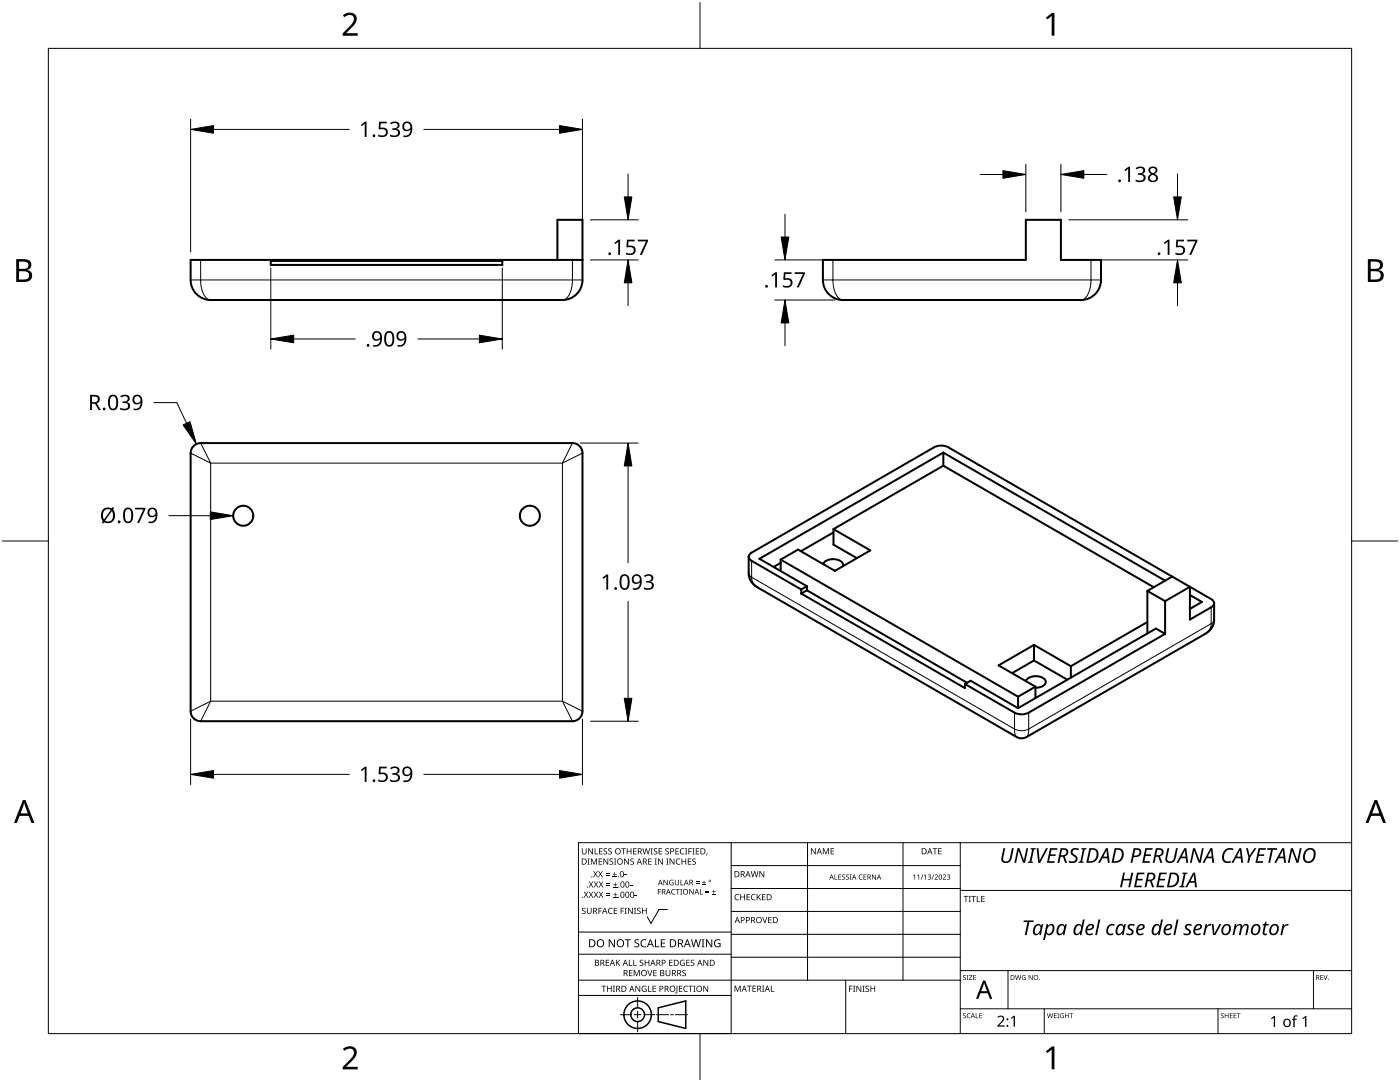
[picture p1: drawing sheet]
<svg xmlns="http://www.w3.org/2000/svg" width="279mm" height="216mm" viewBox="0 0 279 216" stroke-linecap="round" stroke-linejoin="round" font-family="sans-serif">
<g fill="none" stroke="#000" stroke-width=".4">
<path d="M54 52.1h46.2M54 51.9v1h46.2v-1M111.2 51.9v-8h5v12a4 4 0 0 1-4 4h-70.2a4 4 0 0 1-4-4v-4h78.2M164.2 51.9h40.5v-8h7v8h8v4a4 4 0 0 1-4 4h-47.5a4 4 0 0 1-4-4zM38.6 89l.9-.5 .5-.1h74.2a2 2 0 0 1 2 2v51.5a2 2 0 0 1-2 2h-74.2a2 2 0 0 1-2-2v-51.5l.1-.5zM188.3 92.9l42 24.3M188.3 90.3l-36.7 21.2 9.4 5.5M188.3 90.3v2.6M188.3 90.3l44.2 25.6M188.3 92.9l-22 12.7M149.4 111.1v3.3a3.4 3.4 0 0 0 1.9 2.9M151.2 117.2l51.7 29.9a2 2 0 0 0 2 0l35.6-20.6"/>
<path d="M155.8 111.7l47.4 27.3M155.8 112.3l-1.4 .8M155.8 111.7v2.2M159.9 118.4l32.7 18.9v-.8M159.9 117.6v.8M161 117.8l-1.1 .6M161 117v.8M161 117l-1.1 .6M161 117.8l32 18.4M164.3 112.6a2.51 2.51 0 0 1 3.9-.2v.6M166.3 105.6l7.4 4.2-7.1 4.1-7.3-4.2-3.5 2M166.3 105.6v3.1l4.7 2.7"/>
<path d="M166.3 106.2l-6.5 3.8M166.7 113.8l-.1 .1M229 117.9l3.5 2.1M229 117.9v8.5M232.5 120v6.5M233.9 115.1l-4.9 2.8M237.5 117.1l-48.3-27.8a3.1 3.1 0 0 0-2.8 0l-36.4 21a.86 .86 0 0 0-.6 .8 .86 .86 0 0 0 .6 .8l9.9 5.7M237.5 117.1l4.2 2.4a.86 .86 0 0 1 .6 .9 .86 .86 0 0 1-.6 .8l-4.2 2.4zM237.5 118.7l2.4 1.4-2.4 1.4M237.5 117.1l-5 2.9M192.6 136.5l1.1-.7 9.5 5.5M203.2 139v2.3"/>
<path d="M204.7 135.9a2.51 2.51 0 0 1 3.9-.2 .94 .94 0 0 1-.7 1.3l-1.3 .2M206.4 128.7l7.3 4.2M206.4 128.7l-7.1 4.1 7.3 4.2M206.4 131.8l6.6 3.8M206.4 128.7v3.1M206.4 131.8l-4.4 2.5M206.6 137l-3.4 2M206.6 137v2.3M213.7 132.9v2.3M229 124.1l-15.3 8.8M232.5 126.5l-27.2 15.7a3.1 3.1 0 0 1-2.8 0l-9.9-5.7M232.5 126.5l-1.8-1.1-27.5 15.9"/>
<path d="M242.3 120.4v3.2a3.4 3.4 0 0 1-1.8 2.9"/>
<circle cx="48.5" cy="102.9" r="2"/>
<circle cx="105.7" cy="102.9" r="2"/>
</g>
<g fill="none" stroke="#000" stroke-width=".2">
<path d="M38 55.9h78.2M40 51.9a14.4 14.4 0 0 0 .5 6.5 1.97 1.97 0 0 0 1.5 1.5M114.2 51.9a14.4 14.4 0 0 1-.4 6.5 1.97 1.97 0 0 1-1.6 1.5M164.2 55.9h55.5M166.2 51.9a14.4 14.4 0 0 0 .5 6.5 1.97 1.97 0 0 0 1.5 1.5M217.7 51.9a14.4 14.4 0 0 1-.4 6.5 1.97 1.97 0 0 1-1.6 1.5M38 90.4l4 2M40 88.4l2 4M42 92.4v47.5M42 92.4h70.2M112.2 92.4v47.5M114.2 88.4l-2 4"/>
<path d="M116.2 90.4l-4 2M149.4 114.4l.2 .4 .4 .4M150 111.9v3.3M150 115.2l52.5 30.3M150 115.2l.4 1.2 .8 .8M42 139.9h70.2M42 139.9l-2 4M42 139.9l-4 2M112.2 139.9l2 4M112.2 139.9l4 2M241.7 124.4l-.3 1.3-.9 .8M241.7 121.2v3.2"/>
<path d="M241.7 124.4l-36.4 21.1M242.3 123.6l-.2 .5-.4 .3M202.5 145.5a2 2 0 0 0 .4 1.6M202.5 142.2v3.3M205.3 145.5a2 2 0 0 1-.4 1.6M205.3 142.2v3.3M205.3 145.5a3.1 3.1 0 0 1-2.8 0"/>
</g>
<path d="M9.7 9.7h260v196.5h-260z" fill="none" stroke="#000" stroke-width=".2"/>
<path d="M139.7 .5v9.2M.5 108h9.2M269.7 108h9.2M139.7 206.2v9.2" fill="none" stroke="#000" stroke-width=".2"/>
<g fill="#000">
<path d="M68.4 3.1a1.64 1.64 0 0 1 2.8 .4 2.52 2.52 0 0 1-1.2 2.2l-.9 .9h2.3v.5h-3v-.4l1.2-1.2a1.95 1.95 0 0 0 .9-2.2 1.23 1.23 0 0 0-1.8 .1zM208.7 3.5l1.3-.9h.4v4.5h-.5v-4l-.9 .8zM68.4 209.3a1.64 1.64 0 0 1 2.8 .4 2.52 2.52 0 0 1-1.2 2.2l-.9 1h2.3v.5h-3v-.5l1.2-1.2a1.95 1.95 0 0 0 .9-2.1 1.23 1.23 0 0 0-1.8 .1zM208.7 209.8l1.3-1h.4v4.6h-.5v-4l-.9 .7z"/>
<path d="M3.2 51.7h1.3a1.28 1.28 0 0 1 1.7 1.3 1.04 1.04 0 0 1-.8 .9 1.23 1.23 0 0 1 1 1.5 1.23 1.23 0 0 1-1.6 .9h-1.6zM3.8 54.1v1.7h.9a.86 .86 0 0 0 1.1-.9 .86 .86 0 0 0-1.1-.8zM3.8 52.2v1.4h.8a.78 .78 0 0 0 1.1-.7 .78 .78 0 0 0-1.1-.7z"/>
<path d="M273 51.7h1.3a1.28 1.28 0 0 1 1.7 1.3 1.04 1.04 0 0 1-.9 .9 1.23 1.23 0 0 1 1 1.5 1.23 1.23 0 0 1-1.5 .9h-1.6zM273.6 54.1v1.7h.9a.86 .86 0 0 0 1.1-.9 .86 .86 0 0 0-1.2-.8zM273.6 52.2v1.4h.8a.78 .78 0 0 0 1-.7 .78 .78 0 0 0-1.1-.7z"/>
<path d="M4.6 159.6h.5l1.8 4.6h-.6l-.6-1.4h-1.8l-.5 1.4h-.6zM4.8 160.2l-.7 2.1h1.4z"/>
<path d="M274.3 159.6h.5l1.8 4.6h-.6l-.5-1.4h-1.8l-.6 1.4h-.6zM274.6 160.2l-.7 2.1h1.4z"/>
</g>
<g fill="none" stroke="#000" stroke-width=".2">
<path d="M145.9 168.1v38.1h-30.5v-38.1h154.3M145.9 172.7h45.7M145.9 177.3h45.7M161.2 168.1v27.5M180.2 168.1v27.5M191.6 168.1v38.1M191.6 177.7h78.1M115.4 198.6h30.5M115.4 195.6h76.2M115.4 190.4h30.5M115.4 186h30.5M127.3 199v2.1"/>
<path d="M133.2 181.5h-1.7l-1.6 2.8-.7-1.4M145.9 181.9h45.7M145.9 186.4h45.7M145.9 191h45.7M168.8 195.6v10.6M191.6 193.7h78.1M201.2 193.7v7.6M262.1 193.7v7.6M123.8 202.5h2.1M126.6 202.5h1.3M127.3 201.8v1.4M127.3 203.8v2.1"/>
<path d="M128.6 202.5h2.1M131 202.5h2.4M133.8 202.5h.6M134.8 202.5h2.4M191.6 201.3h78.1M208.4 201.3v4.9M243.1 201.3v4.9"/>
</g>
<g fill="#000">
<path d="M116.1 169.3h.2v.8a.32 .32 0 0 0 .3 .3 .32 .32 0 0 0 .3-.3v-.8h.2v.8a.47 .47 0 0 1-.5 .4 .47 .47 0 0 1-.5-.5zM116.5 177.9h.2l.3 .5 .3-.5h.1l-.4 .6 .4 .6h-.1l-.3-.5-.4 .5h-.1l.4-.6zM117.3 171.3h.4l-.1 .1v1l.1 .1h-.4l.1-.1v-1zM117.4 169.3h.2l.6 1v-1h.1v1.2h-.1l-.7-1v1h-.1zM117.5 177.9h.2l.3 .5 .3-.5h.1l-.4 .6 .4 .6h-.1l-.4-.5-.3 .5h-.1l.4-.6zM117.5 175.9h.2l.3 .5 .3-.5h.1l-.4 .6 .5 .6h-.2l-.3-.5-.4 .5h-.1l.4-.6zM117.9 171.3h.3l.3 1 .4-1h.2v1.2h-.1v-1l-.4 1h-.1l-.4-1v1h-.2zM118.7 169.3h.1v1h.6v.2h-.7zM118.4 173.8h.1l.3 .5 .3-.5h.2l-.4 .6 .4 .7h-.1l-.4-.6-.3 .6h-.1l.4-.7zM118.5 177.9h.2l.2 .5 .3-.5h.2l-.4 .6 .4 .6h-.1l-.4-.5-.3 .5h-.1l.4-.6zM118.5 175.9h.2l.3 .5 .3-.5h.1l-.4 .6 .4 .6h-.1l-.3-.5-.4 .5h-.1l.4-.6zM119.5 171.3h.7v.1h-.6v.4h.5v.2h-.5v.4h.6v.1h-.7z"/>
<path d="M119.6 169.3h.6v.1h-.5v.4h.5v.1h-.5v.4h.5v.2h-.6zM119.4 173.8h.1l.3 .5 .3-.5h.2l-.4 .6 .4 .7h-.1l-.4-.6-.3 .6h-.2l.5-.7zM119.5 177.9h.1l.3 .5 .3-.5h.2l-.4 .6 .4 .6h-.1l-.4-.5-.3 .5h-.1l.4-.6zM119.5 175.9h.2l.3 .5 .3-.5h.1l-.4 .6 .4 .6h-.1l-.4-.5-.3 .5h-.1l.4-.6zM120.9 174.6h.8v.1h-.8zM120.9 174.2h.8v.1h-.8zM121 178.7h.8v.1h-.8zM121 178.3h.8v.1h-.8zM121 176.6h.8v.1h-.8zM121 176.3h.8v.1h-.8zM120.5 169.4l.4-.1h.3l-.1 .1a.25 .25 0 0 0-.4-.1 .25 .25 0 0 0 0 .4 .4 .4 0 0 1 .5 .3 .4 .4 0 0 1-.3 .5 .4 .4 0 0 1-.5-.2h.2a.27 .27 0 0 0 .4-.1 .27 .27 0 0 0-.3-.3l-.2-.2zM120.4 171.3h.2l.6 1v-1h.2v1.2h-.2l-.6-1v1h-.2z"/>
<path d="M121.4 169.4l.5-.1h.2v.1a.25 .25 0 0 0-.4-.1 .25 .25 0 0 0 0 .4 .4 .4 0 0 1 .4 .3 .4 .4 0 0 1-.2 .5 .4 .4 0 0 1-.5-.2h.1a.27 .27 0 0 0 .5-.1 .27 .27 0 0 0-.4-.3l-.2-.2zM122.3 174.9h.8v.2h-.8zM122.4 179h.8v.1h-.8zM122.4 177h.8v.1h-.8zM121.7 171.4l.4-.1 .3 .1-.1 .1a.25 .25 0 0 0-.4-.1 .25 .25 0 0 0 0 .4 .4 .4 0 0 1 .5 .3 .4 .4 0 0 1-.3 .5 .4 .4 0 0 1-.5-.3l.2 .1a.27 .27 0 0 0 .4-.2 .27 .27 0 0 0-.3-.3l-.2-.2zM122.6 174h.1v.4h.4v.1h-.4v.4h-.1v-.4h-.3v-.1h.3zM122.7 178.1h.1v.4h.4v.1h-.4v.3h-.1v-.3h-.3v-.1h.3zM122.7 176.1h.2v.3h.3v.2h-.3v.3h-.2v-.3h-.3v-.2h.3zM122.5 171.3h.5l-.2 .1v1l.2 .1h-.5l.2-.1v-1zM124 169.3h.9v.1h-.4v1.1h-.1v-1.1h-.4zM124.7 174.5h.4v.2h-.4zM124.6 171.3h.1l.7 1v-1h.1v1.2h-.2l-.6-1v1h-.1z"/>
<path d="M125.7 176.6h.5v.1h-.5zM125.1 169.3h.1v.5h.7v-.5h.1v1.2h-.1v-.6h-.7v.6h-.1zM125.8 171.4l.5-.1 .2 .1v.1a.25 .25 0 0 0-.4-.1 .25 .25 0 0 0 0 .4 .4 .4 0 0 1 .4 .3 .4 .4 0 0 1-.2 .5 .4 .4 0 0 1-.5-.3l.1 .1a.27 .27 0 0 0 .5-.2 .27 .27 0 0 0-.4-.3l-.2-.2zM126.7 178.6h.4v.2h-.4zM126.4 169.3h.6v.1h-.5v.4h.5v.1h-.5v.4h.5v.2h-.6zM128.2 169.3h.2l.2 1 .3-1h.2l.2 1 .3-1h.1l-.3 1.2h-.1l-.3-1.1-.3 1.1h-.2zM129.4 171.3h.6v.1h-.5v.4h.5v.2h-.5v.4h.5v.1h-.6zM129.8 169.3h.5l-.2 .1v1l.2 .1h-.5l.2-.1v-1zM130.7 171.3h.4l-.1 .1v1l.1 .1h-.4l.1-.1v-1zM130.5 169.4l.4-.1h.3l-.1 .1a.25 .25 0 0 0-.4-.1 .25 .25 0 0 0 0 .4 .4 .4 0 0 1 .5 .3 .4 .4 0 0 1-.3 .5 .4 .4 0 0 1-.5-.2h.2a.27 .27 0 0 0 .4-.1 .27 .27 0 0 0-.3-.3l-.2-.2zM131.3 177.4h.6v.1h-.5v.4h.5v.1h-.5v.5h-.1zM131.4 169.3h.7v.1h-.5v.4h.5v.1h-.5v.4h.5v.2h-.7z"/>
<path d="M131.3 171.3h.2l.7 1-.1-1h.2v1.2h-.2l-.6-1v1h-.2zM132.4 175.6h.2l.6 .9v-.9h.1v1h-.2l-.6-.9v.9h-.1zM133 171.3h.4l-.1 .1v1l.1 .1h-.4l.1-.1v-1zM132.8 169.4l.4-.1h.3l-.1 .1a.25 .25 0 0 0-.3-.1 .25 .25 0 0 0 0 .4 .4 .4 0 0 1 .4 .3 .4 .4 0 0 1-.3 .5 .4 .4 0 0 1-.4-.2h.1a.27 .27 0 0 0 .5-.1 .27 .27 0 0 0-.4-.3l-.2-.2zM133.7 175.7l.5-.2 .2 .1v.1a.45 .45 0 0 0-.7 .4 .45 .45 0 0 0 .6 .4v-.3h-.2v-.1h.3v.5a.6 .6 0 0 1-.8-.1 .6 .6 0 0 1 .1-.8zM134.1 177.5l.4-.1h.3l-.1 .2a.44 .44 0 0 0-.6 .4 .44 .44 0 0 0 .6 .3 .52 .52 0 0 1-.7 0 .52 .52 0 0 1 .1-.8zM133.6 171.3h.2l.7 1v-1h.1v1.2h-.2l-.6-1v1h-.2zM134.9 177.4h.8v.1h-.4v1h-.1v-1h-.3zM135 171.5l.5-.2 .3 .1-.1 .1a.49 .49 0 0 0-.7 .4 .49 .49 0 0 0 .7 .5 .52 .52 0 0 1-.6 0 .52 .52 0 0 1-.2-.6zM134.8 169.3h.7v.1h-.6v.4h.5v.1h-.5v.4h.6v.2h-.7zM134.7 175.6h.1v.7a.28 .28 0 0 0 .3 .2 .28 .28 0 0 0 .3-.2v-.7h.1v.7a.42 .42 0 0 1-.4 .4 .42 .42 0 0 1-.4-.4zM135.8 175.6h.1v.9h.5v.1h-.6z"/>
<path d="M135.8 177.4h.3l-.1 .1v.9l.1 .1h-.3l.1-.1v-.9zM135.8 169.4l.5-.2 .3 .1-.1 .1a.49 .49 0 0 0-.7 .5 .49 .49 0 0 0 .8 .4 .52 .52 0 0 1-.7 .1 .52 .52 0 0 1-.2-.6zM136 171.3h.2v.5h.6v-.5h.1v1.2h-.1v-.5h-.6v.5h-.2zM136.7 169.3h.5l-.2 .1v1l.2 .1h-.5l.2-.1v-1zM137.4 169.3h.7v.1h-.6v.4h.5v.2h-.5v.5h-.1zM137.3 171.3h.6v.1h-.5v.4h.5v.2h-.5v.4h.5v.1h-.6zM137.6 177.4h.1l.6 .9v-.9h.1v1.1h-.1l-.6-.9v.9h-.1zM138.2 169.3h.4l-.1 .1v1l.1 .1h-.4l.1-.1v-1zM138.9 176.2h.7v.1h-.7zM138.9 175.9h.7v.1h-.7zM138.2 171.4l.4-.1 .3 .1-.1 .1a.25 .25 0 0 0-.4-.1 .25 .25 0 0 0 0 .4 .4 .4 0 0 1 .5 .3 .4 .4 0 0 1-.3 .5 .4 .4 0 0 1-.5-.3l.2 .1a.27 .27 0 0 0 .4-.2 .27 .27 0 0 0-.3-.3l-.2-.2zM138.9 169.3h.6v.1h-.5v.4h.5v.1h-.5v.4h.5v.2h-.6z"/>
<path d="M139.7 177.4h.1v1h.5v.1h-.6zM140.1 176.5h.8v.1h-.8zM140.4 175.7h.2v.3h.3v.2h-.3v.3h-.2v-.3h-.3v-.2h.3zM140.8 178h.7v.2h-.7zM140.8 177.7h.7v.1h-.7zM141 170.3h.2l-.3 .4zM142.1 178.4h.7v.1h-.7zM142.4 177.6h.1v.3h.3v.1h-.3v.3h-.1v-.3h-.3v-.1h.3zM146.8 178.6l.4-.2 .3 .1v.1a.49 .49 0 0 0-.7 .4 .49 .49 0 0 0 .7 .5 .52 .52 0 0 1-.7 0 .52 .52 0 0 1-.2-.6zM147.7 178.4h.2v.5h.6v-.5h.2v1.2h-.2v-.5h-.6v.5h-.2zM149 178.4h.7v.1h-.5v.4h.4v.2h-.4v.4h.5v.1h-.7zM150 178.6l.5-.2 .3 .1-.1 .1a.49 .49 0 0 0-.7 .4 .49 .49 0 0 0 .8 .5 .52 .52 0 0 1-.7 0 .52 .52 0 0 1-.2-.6z"/>
<path d="M149.8 173.8h.2l.2 1.1 .3-1.1h.2l.3 1.1 .2-1.1h.2l-.3 1.2h-.2l-.3-1-.3 1h-.1zM151 178.4h.2v.6l.5-.6h.2l-.5 .5 .5 .7h-.2l-.4-.6-.1 .6h-.2zM151.6 173.8h.1l.7 1v-1h.1v1.2h-.2l-.6-1v1h-.1zM152.1 178.4h.7v.1h-.6v.4h.5v.2h-.5v.4h.6v.1h-.7zM161.8 169.3h.2l.7 1v-1h.1v1.2h-.2l-.6-1v1h-.2zM164.2 169.3h.2l.4 .9 .4-.9h.2v1.2h-.1v-1.1l-.4 1.1h-.1l-.4-1.1v1.1h-.2zM165.8 169.3h.6v.1h-.5v.4h.5v.1h-.5v.4h.5v.2h-.6zM166.6 174.5h.1v.9h.4v.1h-.5zM167.3 174.5h.6v.1h-.5v.3h.4v.1h-.4v.4h.5v.1h-.6zM168.1 174.6l.3-.1h.2v.1a.24 .24 0 0 0-.3 0 .24 .24 0 0 0-.1 .3 .24 .24 0 0 0 .3 .1 .33 .33 0 0 1 .1 .5 .33 .33 0 0 1-.5 0v-.1a.26 .26 0 0 0 .3 0 .26 .26 0 0 0 .1-.3 .26 .26 0 0 0-.3-.1zM168.9 174.6l.3-.1h.2v.1a.24 .24 0 0 0-.3 0 .24 .24 0 0 0-.1 .3 .24 .24 0 0 0 .3 .1 .33 .33 0 0 1 .1 .5 .33 .33 0 0 1-.5 0v-.1a.26 .26 0 0 0 .3 0 .26 .26 0 0 0 .1-.3 .26 .26 0 0 0-.3-.1zM169.6 174.5h.3l-.1 .1v.8l.1 .1h-.3l.1-.1v-.8z"/>
<path d="M171.5 174.6l.4-.1h.3l-.1 .2a.41 .41 0 0 0-.6 .3 .41 .41 0 0 0 .6 .4 .48 .48 0 0 1-.7-.1 .48 .48 0 0 1 .1-.7zM172.3 174.5h.6v.1h-.4v.3h.4v.1h-.4v.4h.4v.1h-.6zM174 174.5h.2l.5 .8v-.8h.1v1h-.1l-.6-.8v.8h-.1zM182.2 174.7l.4-.2v1h-.1v-.9l-.2 .2zM183.1 174.7l.3-.2v1h-.1v-.9l-.2 .2zM184.1 174.5h.2l-.4 1h-.1zM184.4 174.7l.4-.2v1h-.1v-.9l-.2 .2zM185.2 174.6a.32 .32 0 0 1 .5-.1 .32 .32 0 0 1-.1 .5 .32 .32 0 0 1 .2 .4 .32 .32 0 0 1-.5 .1l-.1-.1a.26 .26 0 0 0 .3 .1 .26 .26 0 0 0 .1-.4l-.3-.2a.23 .23 0 0 0 .3 0 .23 .23 0 0 0-.1-.4 .23 .23 0 0 0-.3 .2zM186.3 174.5h.1l-.4 1h-.1zM186.1 169.3h.9v.1h-.3v1.1h-.2v-1.1h-.4zM186.5 174.6a.37 .37 0 0 1 .6 0 .37 .37 0 0 1-.2 .6l-.2 .2h.5v.1h-.7l.3-.4a.27 .27 0 0 0 .3-.3 .27 .27 0 0 0-.4-.2zM187.2 169.3h.7v.1h-.5v.4h.5v.1h-.5v.4h.5v.2h-.7z"/>
<path d="M188.2 174.6a.37 .37 0 0 1 .6 0 .37 .37 0 0 1-.3 .6l-.2 .2h.5v.1h-.7l.3-.4a.27 .27 0 0 0 .3-.3 .27 .27 0 0 0-.4-.2zM189 174.6a.32 .32 0 0 1 .5-.1 .32 .32 0 0 1-.1 .5 .32 .32 0 0 1 .2 .4 .32 .32 0 0 1-.5 .1l-.1-.1a.26 .26 0 0 0 .3 .1 .26 .26 0 0 0 .1-.4l-.3-.2a.23 .23 0 0 0 .3 0 .23 .23 0 0 0-.1-.4 .23 .23 0 0 0-.3 .2zM192.3 178.8h.9v.1h-.3v1.1h-.2v-1.1h-.4zM193.3 178.8h.5l-.2 .1v1l.2 .1h-.5l.2-.1v-1zM193.8 178.8h1v.1h-.4v1.1h-.2v-1.1h-.4zM194.9 178.8h.2v1.1h.5v.1h-.7zM195.8 178.8h.7v.1h-.5v.4h.5v.1h-.5v.5h.5v.1h-.7zM200.3 169.2h.3l-.4 1.8a.69 .69 0 0 0 .6 1 .69 .69 0 0 0 .8-.9l.4-1.9h.3l-.4 2a1.09 1.09 0 0 1-.9 1 1.09 1.09 0 0 1-1.2-.6zM203.1 169.2h.4l.8 2.5 .5-2.5h.4l-.6 3h-.4l-.9-2.5-.5 2.5h-.4zM205.7 169.2h1v.2l-.4 .1-.5 2.4 .4 .1-.1 .2h-1v-.2l.4-.1 .5-2.4-.3-.1zM206.9 169.2h.3l.3 2.6 1.2-2.6h.4l-1.5 3h-.4zM209.6 169.2h1.4v.4h-1.1l-.2 .9h1l-.1 .3h-1l-.2 1h1.1l-.1 .4h-1.5z"/>
<path d="M213.9 169.4l.5-.2h.6l.4 .2-.2 .3a.63 .63 0 0 0-.8-.2 .63 .63 0 0 0-.3 .8l.1 .1a.94 .94 0 0 1 .8 1.2 .94 .94 0 0 1-1.2 .6l-.5-.1v-.4a.8 .8 0 0 0 .8 .2 .8 .8 0 0 0 .6-.6l-.3-.3a.89 .89 0 0 1-.7-.7 .89 .89 0 0 1 .2-.9zM215.8 169.2h1.1l-.1 .2-.3 .1-.5 2.4 .3 .1-.1 .2h-1l.1-.2 .3-.1 .5-2.4-.3-.1zM224.1 174.1h.4l-.3 1.3h1.3l.3-1.3h.4l-.7 2.9h-.3l.3-1.3h-1.3l-.3 1.3h-.4zM226.9 174.1h1.5l-.1 .3h-1.1l-.2 1h1.1l-.1 .3h-1l-.3 1h1.2l-.1 .3h-1.5zM228.6 169.2h1.5l-.1 .4h-1.1l-.2 .9h1v.3h-1.1l-.2 1h1.1l-.1 .4h-1.4zM231.4 174.1h1.5l-.1 .3h-1.1l-.2 1h1v.3h-1.1l-.2 1h1.1v.3h-1.5zM233 169.2h.4l-.4 1.8a.69 .69 0 0 0 .6 1 .69 .69 0 0 0 .7-.9l.4-1.9h.4l-.4 2a1.09 1.09 0 0 1-.9 1 1.09 1.09 0 0 1-1.2-.6zM236 174.1h1v.2l-.4 .1-.5 2.4h.3v.2h-1v-.2h.3l.5-2.4-.3-.1zM238.1 169.2h.4l.9 2.5 .5-2.5h.3l-.6 3h-.4l-.9-2.5-.5 2.5h-.3zM244.5 169.6a1.52 1.52 0 0 1 1.7-.2l-.2 .3a1.3 1.3 0 0 0-1.5 .5 1.3 1.3 0 0 0 .2 1.6h.9v.3a1.22 1.22 0 0 1-1.5-.2 1.22 1.22 0 0 1-.1-1.5zM248.7 169.2h.3l.4 1.5 .9-1.5h.5l-1.3 1.9-.2 1.1h-.4l.2-1.1zM251.2 169.2h1.5l-.1 .4h-1.1l-.2 .9h1v.3h-1.1l-.2 1h1.1l-.1 .4h-1.5z"/>
<path d="M252.9 169.2h2l-.1 .4h-.8l-.5 2.6h-.4l.6-2.6h-.8zM257.6 169.2h.4l.9 2.5 .5-2.5h.4l-.7 3h-.3l-1-2.5-.4 2.5h-.4zM116.2 181.3l.4-.2 .3 .1-.1 .1a.25 .25 0 0 0-.4-.1 .25 .25 0 0 0 0 .4 .4 .4 0 0 1 .5 .3 .4 .4 0 0 1-.3 .5 .4 .4 0 0 1-.5-.2h.2a.27 .27 0 0 0 .4-.1 .27 .27 0 0 0-.3-.3l-.2-.2zM117.1 181.1h.2v.8a.32 .32 0 0 0 .3 .3 .32 .32 0 0 0 .3-.3v-.8h.2v.8a.47 .47 0 0 1-.5 .5 .47 .47 0 0 1-.5-.5zM119.4 181.1h.7v.2h-.5v.4h.5v.1h-.5v.6h-.2zM120 196.7h1v.1h-.4v1.1h-.2v-1.1h-.4zM120.9 191.5h.7v.1h-.6v.4h.5v.2h-.5v.4h.6v.1h-.7zM121.5 181.3l.4-.2 .4 .1-.1 .1a.49 .49 0 0 0-.7 .5 .49 .49 0 0 0 .7 .4 .52 .52 0 0 1-.6 .1 .52 .52 0 0 1-.3-.6zM121.1 196.7h.2v.5h.6v-.5h.2v1.2h-.2v-.6h-.6v.6h-.2zM121.5 187.4h.2l.9 1.3v-1.3h.1v1.6h-.2l-.8-1.3v1.3h-.2zM122.3 196.7h.4l-.1 .1v1l.1 .1h-.4l.2-.1v-1zM122.5 181.1h.7v.2h-.6v.4h.5v.1h-.5v.4h.6v.2h-.7z"/>
<path d="M122.9 191.5h.2v.6l.5-.6h.2l-.5 .5 .5 .7h-.2l-.4-.6-.1 .6h-.2zM123.9 181.1h.6v.2h-.5v.4h.5v.1h-.5v.6h-.1zM124.7 181.1h.4l-.2 .2v.9l.2 .2h-.4l.1-.2v-.9zM124.7 187.4h1.2v.2h-.5v1.4h-.2v-1.4h-.5zM125.5 191.5h.2v1.1h.5v.1h-.7zM125.5 193.6h.7v.1h-.5v.4h.5v.1h-.5v.4h.5v.2h-.7zM125.3 181.1h.2l.7 1.1-.1-1.1h.2v1.3h-.2l-.6-1v1h-.2zM126.4 191.5h.1v1.1h.6v.1h-.7zM126.5 181.1h.5l-.2 .2v.9l.2 .2h-.5l.2-.2v-.9zM126.5 193.6h.2l.4 1 .4-1h.2v1.2h-.2v-1.1l-.4 1.1h-.1l-.4-1.1v1.1h-.1zM126.7 187.6l.3-.2 .6 .1-.2 .1a.33 .33 0 0 0-.6 .2 .33 .33 0 0 0 .4 .4 .47 .47 0 0 1 .4 .6 .47 .47 0 0 1-.7 .2h-.3v-.2h.2a.35 .35 0 0 0 .6-.2 .35 .35 0 0 0-.5-.4l-.3-.2zM126.8 196.7h.2l.6 1v-1h.2v1.2h-.2l-.7-1 .1 1h-.2z"/>
<path d="M127.2 181.3l.4-.2 .3 .1-.1 .1a.25 .25 0 0 0-.4-.1 .25 .25 0 0 0 0 .4 .4 .4 0 0 1 .5 .3 .4 .4 0 0 1-.3 .5 .4 .4 0 0 1-.5-.2h.2a.27 .27 0 0 0 .4-.1 .27 .27 0 0 0-.3-.3l-.2-.2zM127.7 191.6l.4-.1 .3 .1-.1 .1a.25 .25 0 0 0-.3-.1 .25 .25 0 0 0 0 .4 .4 .4 0 0 1 .4 .3 .4 .4 0 0 1-.3 .5 .4 .4 0 0 1-.4-.3l.1 .1a.27 .27 0 0 0 .5-.2 .27 .27 0 0 0-.4-.3l-.2-.2zM128 187.6l.6-.2 .4 .1-.1 .2a.63 .63 0 0 0-.9 .5 .63 .63 0 0 0 1 .6v.2a.83 .83 0 0 1-1.1-.3 .83 .83 0 0 1 .1-1.1zM128.2 196.8l.6-.1 .2 .1v.1a.5 .5 0 0 0-.8 .4 .5 .5 0 0 0 .7 .5v-.4h-.3v-.1h.4v.6a.66 .66 0 0 1-.8-.2 .66 .66 0 0 1 0-.9zM128.1 181.1h.2v.6h.6v-.6h.2v1.3h-.2v-.6h-.6v.6h-.2zM129.2 193.6h.1l.4 1 .3-1h.2l-.4 1.2h-.2zM129.3 196.7h.2v1.1h.5v.1h-.7zM128.7 191.5h.1v.5h.6v-.5h.2v1.2h-.2v-.5h-.6v.5h-.1zM130.7 187.4h.2v1.4h.7v.2h-.9zM130.2 196.7h.7v.1h-.5v.4h.5v.1h-.5v.5h.5v.1h-.7zM130.4 193.6h.6v.1h-.5v.4h.5v.1h-.5v.4h.5v.2h-.6zM131.9 187.4h.9v.2h-.7v.5h.6v.2h-.6v.5h.7v.2h-.9z"/>
<path d="M132.8 193.6h.2v.7a.32 .32 0 0 0 .3 .4 .32 .32 0 0 0 .3-.4v-.7h.2v.7a.47 .47 0 0 1-.5 .5 .47 .47 0 0 1-.5-.5zM133.5 191.5h.7v.1h-.5v.4h.5v.2h-.5v.4h.5v.1h-.7zM135 196.7h.2v1.3l-.1 .2h-.3l-.1-.1 .3-.2zM135.5 196.7h.7v.1h-.5v.4h.4v.1h-.4v.5h.5v.1h-.7zM135.8 191.7l.5-.2 .4 .1-.1 .1a.5 .5 0 0 0-.8 .4 .5 .5 0 0 0 .7 .5v-.4h-.2v-.1h.4v.6a.66 .66 0 0 1-.9-.1 .66 .66 0 0 1 0-.9zM136.2 193.7l.4-.2 .3 .1-.1 .1a.25 .25 0 0 0-.4-.1 .25 .25 0 0 0 0 .4 .4 .4 0 0 1 .5 .3 .4 .4 0 0 1-.3 .5 .4 .4 0 0 1-.5-.2h.2a.27 .27 0 0 0 .5-.1 .27 .27 0 0 0-.4-.3l-.2-.2zM136.5 196.8l.5-.1 .3 .1-.1 .1a.49 .49 0 0 0-.7 .4 .49 .49 0 0 0 .8 .4 .52 .52 0 0 1-.7 .1 .52 .52 0 0 1-.2-.6zM137 191.5h.6v.1h-.5v.4h.5v.2h-.5v.4h.5v.1h-.6zM137.4 196.7h.9v.1h-.4v1.1h-.1v-1.1h-.4zM137.9 191.6l.4-.1 .3 .1-.1 .1a.25 .25 0 0 0-.4-.1 .25 .25 0 0 0 0 .4 .4 .4 0 0 1 .5 .3 .4 .4 0 0 1-.3 .5 .4 .4 0 0 1-.5-.3l.2 .1a.27 .27 0 0 0 .4-.2 .27 .27 0 0 0-.3-.3l-.2-.2zM138.4 196.7h.4l-.1 .1v1l.1 .1h-.4l.1-.1v-1zM137.9 187.4h.2l.3 1.4 .4-1.4h.2l.4 1.4 .3-1.4h.2l-.4 1.6h-.2l-.4-1.3-.4 1.3h-.2z"/>
<path d="M140 187.4h.6l-.2 .2v1.3l.2 .1h-.6l.2-.1v-1.3zM140.4 196.7h.1l.7 1v-1h.1v1.2h-.1l-.7-1v1h-.1zM140.4 191.5h.2l.6 1v-1h.1v1.2h-.1l-.7-1v1h-.1zM140.9 187.4h.2l.9 1.3v-1.3h.1v1.6h-.2l-.8-1.3v1.3h-.2zM142.7 187.6l.7-.2 .4 .1-.1 .2a.65 .65 0 0 0-1 .5 .65 .65 0 0 0 .9 .6v-.4h-.3v-.2h.5v.7a.86 .86 0 0 1-1.1-.1 .86 .86 0 0 1 0-1.2zM146.6 196.7h.2l.4 1 .4-1h.2v1.2h-.1v-1.1l-.4 1.1h-.2l-.4-1.1v1.1h-.1zM149.1 196.7h.9v.1h-.4v1.1h-.1v-1.1h-.4zM150.2 196.7h.7v.1h-.6v.4h.5v.1h-.5v.5h.6v.1h-.7zM152.1 183h.2l.3 1 .4-1h.1l-.4 1.2h-.1zM152.1 196.7h.4l-.1 .1v1l.1 .1h-.4l.1-.1v-1zM153.8 196.7h.2v1.1h.5v.1h-.7zM153.3 183h.7v.1h-.5v.4h.5v.1h-.5v.5h.5v.1h-.7z"/>
<path d="M169.5 196.7h.6v.1h-.5v.5h.5v.1h-.5v.5h-.1zM170.2 196.7h.5l-.2 .1v1l.2 .1h-.5l.2-.1v-1zM170.9 196.7h.2l.6 1v-1h.2v1.2h-.2l-.6-1v1h-.2zM172.1 196.7h.5l-.2 .1v1l.2 .1h-.5l.2-.1v-1zM172.8 196.8l.4-.1h.2v.2a.25 .25 0 0 0-.4-.1 .25 .25 0 0 0 0 .4 .4 .4 0 0 1 .5 .3 .4 .4 0 0 1-.3 .4 .4 .4 0 0 1-.5-.2l.2 .1a.27 .27 0 0 0 .4-.2 .27 .27 0 0 0-.3-.3l-.3-.2zM173.7 196.7h.2v.5h.6v-.5h.2v1.2h-.2v-.6h-.6v.6h-.2zM192.2 194.7l.4-.1h.2l-.1 .1a.24 .24 0 0 0-.3 0 .24 .24 0 0 0-.1 .3 .24 .24 0 0 0 .4 .1 .31 .31 0 0 1 0 .4 .31 .31 0 0 1-.5-.1 .24 .24 0 0 0 .3 .1 .24 .24 0 0 0 .1-.3l-.4-.3zM192.9 194.6h.4l-.1 .1v.7l.1 .1h-.4l.1-.1v-.7zM193.4 194.6h.6l-.5 .8h.6v.1h-.7l.5-.8h-.5zM194.2 194.6h.6v.1h-.4v.3h.4v.1h-.4v.3h.4v.1h-.6zM202.6 194.6h.1l.2 .8 .2-.8h.2l.2 .8 .2-.8h.1l-.2 .9h-.2l-.2-.8-.2 .8h-.2zM204 194.7l.4-.1h.3l-.1 .1a.4 .4 0 0 0-.6 .4 .4 .4 0 0 0 .6 .3v-.3l-.2-.1h.3v.5a.53 .53 0 0 1-.7-.1 .53 .53 0 0 1 0-.7z"/>
<path d="M204.3 183.7h2l-.1 .3h-.8l-.5 2.6h-.4l.6-2.6h-.8zM205.3 194.6h.1l.6 .8v-.8h.1v.9h-.2l-.5-.8v.8h-.1zM219.2 183.5h.4l-.7 3.1h-.3zM221.2 184.6a1.12 1.12 0 0 1 1.3-.1l-.1 .3a.9 .9 0 0 0-1.1 .4 .9 .9 0 0 0 .2 1.1l.7-.1v.3a.92 .92 0 0 1-1.2-.1 .92 .92 0 0 1-.1-1.2zM225.2 184.5a1.19 1.19 0 0 1 1.3 0l-.2 .3-.2-.1a.41 .41 0 0 0-.7 .2 .41 .41 0 0 0 .5 .5 .69 .69 0 0 1 .3 .9 .69 .69 0 0 1-1 .3l-.4-.1v-.3l.4 .1a.43 .43 0 0 0 .7-.3 .43 .43 0 0 0-.5-.5l-.3-.2a.59 .59 0 0 1 .1-.8zM234.8 183.5h.4l-.7 3.1h-.3zM236.7 184.5a1.19 1.19 0 0 1 1.2 0l-.1 .3-.3-.1a.41 .41 0 0 0-.7 .2 .41 .41 0 0 0 .5 .5 .69 .69 0 0 1 .3 .9 .69 .69 0 0 1-1 .3l-.4-.1v-.3l.5 .1a.43 .43 0 0 0 .6-.3 .43 .43 0 0 0-.5-.5l-.2-.2a.59 .59 0 0 1 .1-.8zM240.6 184.4h.3v.4l.4-.4h.5l-.1 .3h-.5l-.3 .4-.4 1.5h-.4zM241.8 184.4h.4l.2 1.9 1-1.9h.3l-1.1 2.2h-.5zM246.4 184.4h.3v.4a.64 .64 0 0 1 .6-.5 .64 .64 0 0 1 .6 .5 .66 .66 0 0 1 .9-.5 .66 .66 0 0 1 .4 .9l-.3 1.4h-.4l.3-1.4a.41 .41 0 0 0-.2-.6 .41 .41 0 0 0-.5 .4l-.5 1.6h-.4l.3-1.4a.39 .39 0 0 0-.1-.6 .39 .39 0 0 0-.6 .3l-.5 1.7h-.3zM252 184.5l.3-.2 .3-.4h.2l-.1 .5h.5v.3h-.6l-.2 1.2a.32 .32 0 0 0 0 .4 .32 .32 0 0 0 .4 0v.3h-.2a.52 .52 0 0 1-.6-.2 .52 .52 0 0 1 0-.5l.3-1.2h-.4zM256 184.4h.3v.4l.4-.4h.5l-.1 .3h-.5l-.3 .4-.4 1.5h-.4z"/>
<path d="M263.5 194.6h.6v.1h-.5v.3h.4v.1h-.4v.3h.5v.1h-.6zM264.1 194.6h.2l.2 .8 .3-.8h.2l-.4 .9h-.1zM192.2 202.3l.4-.1h.2l-.1 .1a.24 .24 0 0 0-.3 0 .24 .24 0 0 0-.1 .3 .24 .24 0 0 0 .4 .1 .31 .31 0 0 1 0 .5 .31 .31 0 0 1-.5-.2 .24 .24 0 0 0 .3 .1 .24 .24 0 0 0 .1-.3l-.4-.2zM193.1 202.3l.3-.1h.3l-.1 .1a.39 .39 0 0 0-.5 .4 .39 .39 0 0 0 .5 .3 .46 .46 0 0 1-.6 0 .46 .46 0 0 1 .1-.7zM194.7 202.2h.1v.8h.5v.2h-.6zM195.4 202.2h.6v.1h-.4v.3h.4v.1h-.4v.4h.4v.1h-.6zM199.1 202.9a.76 .76 0 0 1 1.2 0 .76 .76 0 0 1-.3 1.1l-.6 .6h1.1v.3h-1.5v-.3l.8-.8a.52 .52 0 0 0 .3-.8 .52 .52 0 0 0-.9 .1zM201.7 203.1l.6-.4h.3v2.2h-.3v-1.9l-.4 .3zM209 202.2h.1l.2 .8 .2-.8h.1l.3 .8 .2-.8h.1l-.3 1h-.1l-.2-.9-.3 .9h-.1zM210.3 202.2h.6v.1h-.4v.3h.3v.1h-.3v.4h.4v.1h-.6zM211 202.2h.4l-.2 .1v.8l.2 .1h-.4l.1-.1v-.8zM211.6 202.3l.7-.1-.1 .1a.4 .4 0 0 0-.6 .4 .4 .4 0 0 0 .6 .3v-.2l-.2-.2h.3v.5a.53 .53 0 0 1-.7-.1 .53 .53 0 0 1 0-.7z"/>
<path d="M212.5 202.2h.2v.4h.5v-.4h.1v1h-.1v-.5h-.5v.5h-.2zM213.4 202.2h.8v.1h-.3v.9h-.2v-.9h-.3zM243.7 202.3l.3-.1h.2v.1a.24 .24 0 0 0-.3 0 .24 .24 0 0 0-.1 .3 .24 .24 0 0 0 .3 .1 .31 .31 0 0 1 0 .5 .31 .31 0 0 1-.5-.2 .24 .24 0 0 0 .4 .1 .24 .24 0 0 0 0-.3l-.3-.2zM244.4 202.2h.2v.4h.5v-.4h.1v1h-.1v-.5h-.5v.5h-.2zM245.4 202.2h.6v.1h-.4v.3h.4v.1h-.4v.4h.4v.1h-.6zM246.2 202.2h.5v.1h-.4v.3h.4v.1h-.4v.4h.4v.1h-.5zM246.8 202.2h.8v.1h-.3v.9h-.2v-.9h-.3zM253.7 203.2l.6-.5h.2v2.2h-.3v-1.9l-.4 .4zM258.2 202.7l.3-.1h.5l-.1 .3-.4-.1-.1 .2v.3h.4v.2h-.4v1.4h-.3v-1.4h-.3l.3-.2zM259.9 203.2l.6-.5h.2v2.2h-.2v-1.9l-.5 .4z"/>
<path d="M116.1 171.3h.4a.61 .61 0 0 1 .6 .6 .61 .61 0 0 1-.6 .6h-.4zM116.3 171.4v1h.1a.48 .48 0 0 0 .5-.5 .48 .48 0 0 0-.4-.5z"/>
<path d="M122.7 169.9a.61 .61 0 0 1 1.2 0 .61 .61 0 0 1-1.2 0zM122.9 169.9a.45 .45 0 0 0 .9 0 .45 .45 0 0 0-.9 0z"/>
<path d="M123.1 171.9a.61 .61 0 0 1 1.2 0 .61 .61 0 0 1-1.2 0zM123.3 171.9a.45 .45 0 0 0 .9 0 .45 .45 0 0 0-.9 0z"/>
<path d="M123.9 173.9a.5 .5 0 0 1 .6 .1 .5 .5 0 0 1 0 .7 .44 .44 0 0 1-.6 .3 .44 .44 0 0 1-.2-.6zM123.9 174a.48 .48 0 0 0-.1 .6 .48 .48 0 0 0 .5 .3v-.8l-.1-.1z"/>
<path d="M124 178a.5 .5 0 0 1 .6 .1 .5 .5 0 0 1 0 .6 .44 .44 0 0 1-.6 .4 .44 .44 0 0 1-.2-.6zM124.1 178.1a.48 .48 0 0 0-.2 .6 .48 .48 0 0 0 .5 .3v-.8l-.1-.2z"/>
<path d="M124 176a.5 .5 0 0 1 .6 .1 .5 .5 0 0 1 0 .6 .44 .44 0 0 1-.6 .4 .44 .44 0 0 1-.2-.7zM124.1 176.1a.48 .48 0 0 0-.2 .5 .48 .48 0 0 0 .5 .3v-.7l-.1-.2z"/>
<path d="M124.9 178a.5 .5 0 0 1 .7 .1 .5 .5 0 0 1 0 .6 .44 .44 0 0 1-.6 .4 .44 .44 0 0 1-.2-.6zM125 178.1a.48 .48 0 0 0-.1 .6 .48 .48 0 0 0 .4 .3l.1-.8-.2-.2z"/>
<path d="M124.9 176a.5 .5 0 0 1 .7 .1 .5 .5 0 0 1 0 .6 .44 .44 0 0 1-.6 .4 .44 .44 0 0 1-.2-.7zM125 176.1a.48 .48 0 0 0-.1 .5 .48 .48 0 0 0 .5 .3v-.7l-.1-.2z"/>
<path d="M125.9 178a.5 .5 0 0 1 .6 .1 .5 .5 0 0 1 0 .6 .44 .44 0 0 1-.5 .4 .44 .44 0 0 1-.2-.6zM126 178.1a.48 .48 0 0 0-.2 .6 .48 .48 0 0 0 .5 .3l.1-.8-.2-.2z"/>
<path d="M127.3 169.3h.3a.35 .35 0 0 1 .5 .2 .35 .35 0 0 1-.3 .4l.4 .6h-.2l-.3-.5h-.3v.5h-.1zM127.4 169.4v.4h.2a.23 .23 0 0 0 .3-.2 .23 .23 0 0 0-.3-.2z"/>
<path d="M127.5 171.3h.2l.4 1.2h-.1l-.2-.4h-.4l-.2 .4h-.1zM127.6 171.5l-.2 .5h.4z"/>
<path d="M128.3 171.3h.3a.35 .35 0 0 1 .5 .2 .35 .35 0 0 1-.3 .5l.4 .5h-.2l-.3-.5h-.2v.5h-.2zM128.5 171.4v.5h.1a.23 .23 0 0 0 .3-.2 .23 .23 0 0 0-.3-.3z"/>
<path d="M131.7 175.5h.1l.5 1.1h-.2l-.1-.3h-.4l-.2 .3h-.1zM131.8 175.7l-.2 .5h.3z"/>
<path d="M132.1 177.4h.3a.31 .31 0 0 1 .4 .2 .31 .31 0 0 1-.2 .4l.3 .5h-.2l-.3-.5h-.2v.5h-.1zM132.2 177.5v.4h.2a.21 .21 0 0 0 .2-.2 .21 .21 0 0 0-.2-.2z"/>
<path d="M133.3 177.4h.1l.5 1.1h-.2l-.1-.4h-.4l-.2 .4h-.1zM133.4 177.5l-.2 .5h.4z"/>
<path d="M133.8 169.3h.3a.41 .41 0 0 1 .4 .5 .41 .41 0 0 1-.6 .2v.5h-.1zM133.9 169.4v.5a.29 .29 0 0 0 .5-.3 .29 .29 0 0 0-.5-.2z"/>
<path d="M136.9 175.5h.1l.4 1.1h-.1l-.1-.3h-.5l-.1 .3h-.1zM137 175.7l-.2 .5h.3z"/>
<path d="M136.2 177.9a.55 .55 0 0 1 1.1 0 .55 .55 0 0 1-1.1 0zM136.4 177.9a.45 .45 0 0 0 .9 0 .45 .45 0 0 0-.9 0z"/>
<path d="M137.6 175.6h.3a.31 .31 0 0 1 .4 .2 .31 .31 0 0 1-.2 .4l.3 .4h-.2l-.3-.4h-.2v.4h-.1zM137.7 175.7v.4h.2a.21 .21 0 0 0 .2-.2 .21 .21 0 0 0-.2-.2z"/>
<path d="M139 177.4h.1l.4 1.1h-.1l-.1-.4h-.5l-.1 .4h-.1zM139.1 177.5l-.2 .5h.3z"/>
<path d="M139.8 169.3h.4a.61 .61 0 0 1 .6 .6 .61 .61 0 0 1-.7 .6h-.3zM140 169.4v.9h.1a.48 .48 0 0 0 .5-.4 .48 .48 0 0 0-.4-.5z"/>
<path d="M141.4 175.8a.25 .25 0 0 1 .5 0 .25 .25 0 0 1-.5 0zM141.5 175.8a.15 .15 0 0 0 .3 0 .15 .15 0 0 0-.3 0z"/>
<path d="M146.6 173.8h.4a.61 .61 0 0 1 .6 .6 .61 .61 0 0 1-.7 .6h-.3zM146.7 174v.9h.2a.48 .48 0 0 0 .5-.5 .48 .48 0 0 0-.5-.4z"/>
<path d="M147.8 173.8h.4a.35 .35 0 0 1 .4 .3 .35 .35 0 0 1-.2 .4l.3 .5h-.2l-.3-.5h-.2v.5h-.2zM148 174v.4h.2a.23 .23 0 0 0 .3-.2 .23 .23 0 0 0-.3-.2z"/>
<path d="M149.2 173.8h.1l.5 1.2h-.1l-.2-.3h-.5l-.1 .3h-.2zM149.3 174l-.2 .5h.4z"/>
<path d="M153 178.4h.4a.61 .61 0 0 1 .6 .6 .61 .61 0 0 1-.6 .6h-.4zM153.2 178.5v1h.1a.48 .48 0 0 0 .5-.5 .48 .48 0 0 0-.4-.5z"/>
<path d="M163.4 169.2h.2l.5 1.3h-.2l-.2-.4h-.4l-.2 .4h-.1zM163.5 169.4l-.2 .6h.4z"/>
<path d="M165.9 174.5h.1l.4 1h-.1l-.1-.3h-.4l-.2 .3h-.1zM166 174.6l-.2 .5h.3z"/>
<path d="M170.4 174.5h.1l.4 1h-.1l-.1-.3h-.4l-.2 .3h-.1zM170.5 174.6l-.2 .5h.3z"/>
<path d="M173.1 174.5h.3a.29 .29 0 0 1 .4 .2 .29 .29 0 0 1-.2 .4l.3 .4h-.2l-.2-.4h-.2v.4h-.2zM173.3 174.6v.4h.1a.2 .2 0 0 0 .2-.2 .2 .2 0 0 0-.2-.2z"/>
<path d="M175.4 174.5h.1l.4 1h-.2l-.1-.3h-.4l-.1 .3h-.1zM175.4 174.6l-.1 .5h.3z"/>
<path d="M184 169.3h.3a.61 .61 0 0 1 .6 .6 .61 .61 0 0 1-.6 .6h-.3zM184.1 169.4v.9h.2a.48 .48 0 0 0 .5-.4 .48 .48 0 0 0-.5-.5z"/>
<path d="M185.5 169.2h.1l.5 1.3h-.1l-.2-.4h-.5l-.1 .4h-.2zM185.6 169.4l-.2 .6h.4z"/>
<path d="M187.5 174.6h.4l.1 .5a.38 .38 0 0 1-.4 .4 .38 .38 0 0 1-.3-.6zM187.5 174.6v.1a.39 .39 0 0 0-.1 .4 .39 .39 0 0 0 .4 .3 .4 .4 0 0 0 .2-.5 .4 .4 0 0 0-.5-.3z"/>
<path d="M211.7 169.2h.6a.82 .82 0 0 1 .9 .8 .82 .82 0 0 1-.7 .9l.5 1.3h-.4l-.5-1.2h-.4l-.3 1.2h-.4zM212 169.6l-.3 1a.72 .72 0 0 0 .9 0 .72 .72 0 0 0 .2-.9z"/>
<path d="M217.4 169.2h.7a1.14 1.14 0 0 1 1.1 1.7 1.58 1.58 0 0 1-1.7 1.3h-.7zM217.7 169.6l-.5 2.3a1.31 1.31 0 0 0 1.5-.7 1.31 1.31 0 0 0-.3-1.6z"/>
<path d="M220.7 169.2h.4l.4 3h-.4l-.1-.9h-1l-.5 .9h-.4zM220.8 169.6l-.6 1.3h.8z"/>
<path d="M222.4 169.2h.7a1.14 1.14 0 0 1 1.1 1.7 1.58 1.58 0 0 1-1.7 1.3h-.7zM222.7 169.6l-.4 2.3a1.31 1.31 0 0 0 1.4-.7 1.31 1.31 0 0 0-.3-1.6z"/>
<path d="M226.2 169.2h.7a.9 .9 0 0 1 .9 1.1 .9 .9 0 0 1-1.2 .7h-.4l-.2 1.2h-.4zM226.5 169.6l-.2 1.1a.74 .74 0 0 0 .9-.1 .74 .74 0 0 0 .1-.9z"/>
<path d="M229 174.1h.7a.82 .82 0 0 1 .9 .8 .82 .82 0 0 1-.7 .9l.4 1.2h-.4l-.4-1.2h-.5l-.2 1.2h-.4zM229.3 174.4l-.2 1.1a.72 .72 0 0 0 .8-.1 .72 .72 0 0 0 .2-.8z"/>
<path d="M230.7 169.2h.6a.82 .82 0 0 1 .9 .8 .82 .82 0 0 1-.7 .9l.5 1.3h-.4l-.4-1.2h-.5l-.3 1.2h-.3zM231 169.6l-.3 1a.72 .72 0 0 0 .9 0 .72 .72 0 0 0 .2-.9z"/>
<path d="M233.5 174.1h.7a1.14 1.14 0 0 1 1.1 1.7 1.58 1.58 0 0 1-1.7 1.2h-.7zM233.8 174.4l-.5 2.3a1.31 1.31 0 0 0 1.5-.6 1.31 1.31 0 0 0-.3-1.6z"/>
<path d="M236.4 169.2h.4l.3 3h-.3l-.2-.9h-.9l-.5 .9h-.4zM236.5 169.6l-.7 1.3h.8z"/>
<path d="M238.1 174.1h.4l.4 2.9h-.4l-.1-.9h-1l-.5 .9h-.4zM238.2 174.5l-.6 1.3h.8z"/>
<path d="M241.6 169.2h.4l.3 3h-.3l-.2-.9h-.9l-.5 .9h-.4zM241.7 169.6l-.7 1.3h.8z"/>
<path d="M247.3 169.2h.4l.4 3h-.4l-.1-.9h-1l-.4 .9h-.4zM247.5 169.6l-.7 1.3h.8z"/>
<path d="M255.9 169.2h.4l.3 3h-.3l-.1-.9h-1l-.5 .9h-.4zM256 169.6l-.6 1.3h.7z"/>
<path d="M260.6 169.6a1.17 1.17 0 0 1 1.5-.2 1.17 1.17 0 0 1 .4 1.5 1.26 1.26 0 0 1-1 1.3 1.26 1.26 0 0 1-1.4-.9 2.15 2.15 0 0 1 .5-1.7zM260.8 169.8l-.2 .5a1 1 0 0 0 .5 1.6 1.39 1.39 0 0 0 .7-2.3l-.5-.1z"/>
<path d="M118.4 181.1h.3a.35 .35 0 0 1 .4 .3 .35 .35 0 0 1-.2 .4l.3 .6h-.1l-.3-.5h-.3v.5h-.1zM118.5 181.3v.4h.2a.23 .23 0 0 0 .3-.2 .23 .23 0 0 0-.3-.2z"/>
<path d="M118.7 191.5h.4a.31 .31 0 0 1 .4 .2 .31 .31 0 0 1-.2 .4 .33 .33 0 0 1 .3 .4 .33 .33 0 0 1-.4 .2h-.5zM118.9 192.2v.4h.2a.23 .23 0 0 0 .3-.2 .23 .23 0 0 0-.3-.2zM118.9 191.6v.4h.2a.21 .21 0 0 0 .3-.2 .21 .21 0 0 0-.3-.2z"/>
<path d="M117.6 187.4h.5a.79 .79 0 0 1 .7 .8 .79 .79 0 0 1-.8 .8h-.4zM117.8 187.6v1.2h.2a.62 .62 0 0 0 .6-.6 .62 .62 0 0 0-.6-.6z"/>
<path d="M119.8 191.5h.4a.35 .35 0 0 1 .4 .3 .35 .35 0 0 1-.2 .4l.3 .5h-.2l-.3-.5h-.2v.5h-.2zM120 191.6v.5h.2a.23 .23 0 0 0 .3-.2 .23 .23 0 0 0-.3-.3z"/>
<path d="M119.3 187.6a.77 .77 0 0 1 1.1 .1 .77 .77 0 0 1-.2 1.1 .77 .77 0 0 1-1-.2l-.1-.6zM119.5 187.7a.63 .63 0 0 0-.2 .8 .63 .63 0 0 0 .8 .3 .63 .63 0 0 0 .2-.9 .63 .63 0 0 0-.8-.2z"/>
<path d="M120.6 181.1h.2l.4 1.3h-.1l-.2-.4h-.4l-.2 .4h-.1zM120.7 181.3l-.2 .6h.4z"/>
<path d="M122.1 191.5h.2l.5 1.2h-.2l-.1-.3h-.5l-.2 .3h-.1zM122.2 191.7l-.2 .5h.4z"/>
<path d="M123 196.7h.3a.35 .35 0 0 1 .4 .2 .35 .35 0 0 1-.2 .5l.3 .5h-.1l-.3-.5h-.3v.5h-.1zM123.1 196.8v.5h.2a.23 .23 0 0 0 .3-.3 .23 .23 0 0 0-.3-.2z"/>
<path d="M123.3 187.6a.77 .77 0 0 1 1.1 .1 .77 .77 0 0 1-.2 1.1 .77 .77 0 0 1-1.1-.2v-.6zM123.5 187.7a.63 .63 0 0 0-.2 .8 .63 .63 0 0 0 .8 .3 .63 .63 0 0 0 .2-.9 .63 .63 0 0 0-.8-.2z"/>
<path d="M124.5 193.6h.3a.35 .35 0 0 1 .4 .2 .35 .35 0 0 1-.2 .4l.3 .6h-.1l-.3-.5h-.3v.5h-.1zM124.6 193.7v.4h.2a.23 .23 0 0 0 .3-.2 .23 .23 0 0 0-.3-.2z"/>
<path d="M124 196.7h.4a.61 .61 0 0 1 .6 .6 .61 .61 0 0 1-.6 .6h-.4zM124.2 196.8v1h.2a.48 .48 0 0 0 .5-.5 .48 .48 0 0 0-.5-.5z"/>
<path d="M124.7 191.5h.2l.4 1.2h-.1l-.2-.3h-.4l-.2 .3h-.1zM124.8 191.7l-.2 .5h.4z"/>
<path d="M126 196.7h.2l.4 1.2h-.1l-.2-.4h-.4l-.2 .4h-.1zM126.1 196.8l-.2 .6h.4z"/>
<path d="M127.9 194.2a.61 .61 0 0 1 1.2 0 .61 .61 0 0 1-1.2 0zM128.1 194.2a.45 .45 0 0 0 .9 0 .45 .45 0 0 0-.9 0z"/>
<path d="M129.7 187.4h.2l.6 1.6h-.2l-.2-.5h-.6l-.2 .5h-.2zM129.8 187.6l-.3 .7h.5z"/>
<path d="M130.2 191.5h.2l.4 1.2h-.1l-.2-.3h-.4l-.2 .3h-.1zM130.3 191.7l-.2 .5h.4z"/>
<path d="M131 191.5h.3a.35 .35 0 0 1 .5 .3 .35 .35 0 0 1-.3 .4l.4 .5h-.2l-.3-.5h-.2v.5h-.2zM131.2 191.6v.5h.1a.23 .23 0 0 0 .3-.2 .23 .23 0 0 0-.3-.3z"/>
<path d="M131.8 193.6h.3a.31 .31 0 0 1 .4 .1 .31 .31 0 0 1-.2 .4 .33 .33 0 0 1 .3 .4 .33 .33 0 0 1-.4 .3h-.4zM131.9 194.2v.4h.3a.23 .23 0 0 0 .2-.2 .23 .23 0 0 0-.3-.2zM131.9 193.7v.4h.2a.21 .21 0 0 0 .3-.2 .21 .21 0 0 0-.3-.2z"/>
<path d="M131.6 196.7h.3a.41 .41 0 0 1 .5 .5 .41 .41 0 0 1-.6 .2v.5h-.2zM131.8 196.8v.5a.29 .29 0 0 0 .4-.2 .29 .29 0 0 0-.4-.3z"/>
<path d="M132.6 196.7h.4a.35 .35 0 0 1 .4 .2 .35 .35 0 0 1-.2 .5l.3 .5h-.2l-.3-.5h-.2v.5h-.2zM132.8 196.8v.5h.2a.23 .23 0 0 0 .3-.3 .23 .23 0 0 0-.3-.2z"/>
<path d="M132.1 191.5h.3a.41 .41 0 0 1 .4 .5 .41 .41 0 0 1-.6 .3v.4h-.1zM132.2 191.6v.5a.29 .29 0 0 0 .5-.2 .29 .29 0 0 0-.5-.3z"/>
<path d="M134.1 193.6h.3a.35 .35 0 0 1 .5 .2 .35 .35 0 0 1-.3 .4l.4 .6h-.2l-.3-.5h-.2v.5h-.2zM134.3 193.7v.4h.1a.23 .23 0 0 0 .3-.2 .23 .23 0 0 0-.3-.2z"/>
<path d="M133.6 197.3a.61 .61 0 0 1 1.2 0 .61 .61 0 0 1-1.2 0zM133.8 197.3a.45 .45 0 0 0 .9 0 .45 .45 0 0 0-.9 0z"/>
<path d="M133.7 187.4h.5a.79 .79 0 0 1 .7 .8 .79 .79 0 0 1-.8 .8h-.4zM133.9 187.6v1.2h.2a.62 .62 0 0 0 .6-.6 .62 .62 0 0 0-.6-.6z"/>
<path d="M135.2 193.6h.3a.35 .35 0 0 1 .4 .2 .35 .35 0 0 1-.2 .4l.3 .6h-.2l-.2-.5h-.3v.5h-.1zM135.3 193.7v.4h.2a.23 .23 0 0 0 .3-.2 .23 .23 0 0 0-.3-.2z"/>
<path d="M134.5 191.5h.4a.61 .61 0 0 1 .6 .6 .61 .61 0 0 1-.7 .6h-.3zM134.6 191.6v1h.2a.48 .48 0 0 0 .5-.5 .48 .48 0 0 0-.5-.5z"/>
<path d="M135.3 187.4h.4a.45 .45 0 0 1 .6 .3 .45 .45 0 0 1-.3 .6l.4 .7h-.2l-.4-.6h-.3v.6h-.2zM135.5 187.6v.6h.2a.3 .3 0 0 0 .4-.3 .3 .3 0 0 0-.4-.3z"/>
<path d="M137.1 187.4h.2l.6 1.6h-.2l-.2-.5h-.7l-.1 .5h-.2zM137.2 187.6l-.3 .7h.5z"/>
<path d="M139.6 191.5h.1l.5 1.2h-.2l-.1-.3h-.5l-.1 .3h-.2zM139.7 191.7l-.2 .5h.4z"/>
<path d="M138.9 197.3a.61 .61 0 0 1 1.2 0 .61 .61 0 0 1-1.2 0zM139.1 197.3a.45 .45 0 0 0 .9 0 .45 .45 0 0 0-.9 0z"/>
<path d="M141.7 191.5h.3a.61 .61 0 0 1 .6 .6 .61 .61 0 0 1-.6 .6h-.3zM141.8 191.6v1h.2a.48 .48 0 0 0 .5-.5 .48 .48 0 0 0-.5-.5z"/>
<path d="M147.1 183h.1l.5 1.2h-.2l-.1-.4h-.5l-.2 .4h-.1zM147.1 183.1l-.2 .6h.4z"/>
<path d="M147.8 183h.4a.41 .41 0 0 1 .4 .5 .41 .41 0 0 1-.6 .2v.5h-.2zM148 183.1v.5a.29 .29 0 0 0 .5-.2 .29 .29 0 0 0-.5-.3z"/>
<path d="M148.5 196.7h.1l.5 1.2h-.2l-.1-.4h-.5l-.2 .4h-.1zM148.5 196.8l-.2 .6h.4z"/>
<path d="M148.9 183h.3a.41 .41 0 0 1 .4 .5 .41 .41 0 0 1-.6 .2v.5h-.1zM149 183.1v.5a.29 .29 0 0 0 .5-.2 .29 .29 0 0 0-.5-.3z"/>
<path d="M149.9 183h.3a.35 .35 0 0 1 .5 .2 .35 .35 0 0 1-.3 .5l.4 .5h-.2l-.3-.5h-.2v.5h-.2zM150.1 183.1v.5h.1a.23 .23 0 0 0 .3-.3 .23 .23 0 0 0-.3-.2z"/>
<path d="M151.1 196.7h.4a.35 .35 0 0 1 .4 .2 .35 .35 0 0 1-.2 .5l.3 .5h-.2l-.3-.5h-.2v.5h-.2zM151.3 196.8v.5h.2a.23 .23 0 0 0 .2-.3 .23 .23 0 0 0-.2-.2z"/>
<path d="M150.8 183.6a.61 .61 0 0 1 1.2 0 .61 .61 0 0 1-1.2 0zM151.1 183.6a.45 .45 0 0 0 .9 0 .45 .45 0 0 0-.9 0z"/>
<path d="M153.1 196.7h.1l.5 1.2h-.2l-.1-.4h-.5l-.2 .4h-.1zM153.1 196.8l-.2 .6h.4z"/>
<path d="M154.3 183h.3a.61 .61 0 0 1 .6 .6 .61 .61 0 0 1-.6 .6h-.3zM154.4 183.1v1h.2a.48 .48 0 0 0 .5-.5 .48 .48 0 0 0-.5-.5z"/>
<path d="M196.2 195.7h.4l1.4 3.6h-.4l-.5-1.1h-1.4l-.5 1.1h-.4zM196.4 196.1l-.6 1.7h1.2z"/>
<path d="M201.7 194.6h.3a.49 .49 0 0 1 .5 .5 .49 .49 0 0 1-.5 .4h-.3zM201.8 194.7v.7h.4l.1-.2v-.3z"/>
<path d="M206.6 184.7a.71 .71 0 0 1 1.2 0l.1-.3h.3l-.5 2.2h-.3l.1-.4a.75 .75 0 0 1-1 .3 .75 .75 0 0 1-.3-1zM206.9 184.8a.9 .9 0 0 0 0 1.5 1.08 1.08 0 0 0 .5-1.6z"/>
<path d="M206.2 195.1a.5 .5 0 0 1 1 0 .5 .5 0 0 1-1 0zM206.4 195.1a.36 .36 0 0 0 .7 0 .36 .36 0 0 0-.7 0z"/>
<path d="M208.9 184.4h.2v.4a.75 .75 0 0 1 1-.4 .75 .75 0 0 1 .3 1.1 .95 .95 0 0 1-.4 1 .95 .95 0 0 1-1.1-.1l-.1-.1-.3 1.3h-.3zM209.3 184.8l-.3 .6a.54 .54 0 0 0 .2 .9 .54 .54 0 0 0 .7-.5l.1-1-.3-.1z"/>
<path d="M211.3 184.7a.71 .71 0 0 1 1.2 0l.1-.3h.3l-.5 2.2h-.3l.1-.4a.75 .75 0 0 1-1 .3 .75 .75 0 0 1-.3-1zM211.6 184.8a.9 .9 0 0 0 0 1.5 1.08 1.08 0 0 0 .5-1.6z"/>
<path d="M214.6 184.7a.72 .72 0 0 1 1.3 0l.2-1.2h.4l-.7 3.1h-.3l.1-.4a.74 .74 0 0 1-1.1 .3 .74 .74 0 0 1-.2-1zM215 184.8a.9 .9 0 0 0 0 1.5 1.08 1.08 0 0 0 .5-1.6z"/>
<path d="M217 184.7a.67 .67 0 0 1 .9-.4 .67 .67 0 0 1 .4 .8 1.3 1.3 0 0 1-1.3 .5 .61 .61 0 0 0 .3 .7 .61 .61 0 0 0 .8-.1v.3a.96 .96 0 0 1-1.3-.1 .96 .96 0 0 1 0-1.3zM217.3 184.8l-.2 .5a.66 .66 0 0 0 .9-.5l-.3-.2z"/>
<path d="M223 184.7a.71 .71 0 0 1 1.3 0l.1-.3h.3l-.5 2.2h-.3l.1-.4a.75 .75 0 0 1-1.1 .3 .75 .75 0 0 1-.2-1zM223.4 184.8a.9 .9 0 0 0-.1 1.5 1.08 1.08 0 0 0 .6-1.6z"/>
<path d="M227.2 184.7a.67 .67 0 0 1 .8-.4 .67 .67 0 0 1 .4 .8 1.3 1.3 0 0 1-1.3 .5 .61 .61 0 0 0 .3 .7 .61 .61 0 0 0 .8-.1v.3a.96 .96 0 0 1-1.3-.1 .96 .96 0 0 1 0-1.3zM227.4 184.8l-.2 .5a.66 .66 0 0 0 .9-.5l-.3-.2z"/>
<path d="M230.2 184.7a.72 .72 0 0 1 1.3 0l.2-1.2h.4l-.7 3.1h-.3l.1-.4a.74 .74 0 0 1-1.1 .3 .74 .74 0 0 1-.2-1zM230.6 184.8a.9 .9 0 0 0 0 1.5 1.08 1.08 0 0 0 .5-1.6z"/>
<path d="M232.6 184.7a.67 .67 0 0 1 .9-.4 .67 .67 0 0 1 .4 .8 1.3 1.3 0 0 1-1.3 .5 .61 .61 0 0 0 .3 .7 .61 .61 0 0 0 .8-.1v.3a.96 .96 0 0 1-1.3-.1 .96 .96 0 0 1 0-1.3zM232.9 184.8l-.2 .5a.66 .66 0 0 0 .9-.5l-.3-.2z"/>
<path d="M238.6 184.7a.67 .67 0 0 1 .8-.4 .67 .67 0 0 1 .4 .8 1.3 1.3 0 0 1-1.3 .5 .61 .61 0 0 0 .4 .7 .61 .61 0 0 0 .7-.1v.3a.96 .96 0 0 1-1.3-.1 .96 .96 0 0 1 0-1.3zM238.8 184.8l-.2 .5a.66 .66 0 0 0 .9-.5l-.3-.2z"/>
<path d="M244.2 184.6a.9 .9 0 0 1 1.2-.1 .9 .9 0 0 1 .2 1.3 .96 .96 0 0 1-1.3 .8 .96 .96 0 0 1-.4-1.5zM244.5 184.8a.86 .86 0 0 0 .1 1.5 .97 .97 0 0 0 .3-1.6z"/>
<path d="M250.1 184.6a.9 .9 0 0 1 1.2-.1 .9 .9 0 0 1 .2 1.3 .96 .96 0 0 1-1.4 .8 .96 .96 0 0 1-.3-1.5zM250.4 184.8a.86 .86 0 0 0 .1 1.5 .97 .97 0 0 0 .3-1.6z"/>
<path d="M253.7 184.6a.9 .9 0 0 1 1.3-.1 .9 .9 0 0 1 .1 1.3 .96 .96 0 0 1-1.3 .8 .96 .96 0 0 1-.3-1.5zM254 184.8a.86 .86 0 0 0 .1 1.5 .97 .97 0 0 0 .4-1.6z"/>
<path d="M262.7 194.6h.2a.28 .28 0 0 1 .4 .1 .28 .28 0 0 1-.2 .4l.3 .4h-.2l-.2-.4h-.2v.4h-.1zM262.8 194.7v.3h.1a.19 .19 0 0 0 .3-.2 .19 .19 0 0 0-.3-.1z"/>
<path d="M194.1 202.2l.5 1-.3-.3h-.3l-.3 .3zM194.2 202.3l-.2 .4h.3z"/>
<path d="M256.3 203.5a.81 .81 0 0 1 1.2 .1 .81 .81 0 0 1-.2 1.1 .81 .81 0 0 1-1.1-.2l-.1-.6zM256.6 203.6a.6 .6 0 0 0-.2 .8 .6 .6 0 0 0 .8 .2l.1-.2a.56 .56 0 0 0 0-.7 .56 .56 0 0 0-.7-.1z"/>
<circle cx="116.2" cy="179.1" r=".11"/>
<circle cx="117.2" cy="177" r=".11"/>
<circle cx="118.1" cy="175" r=".11"/>
<circle cx="123.4" cy="175" r=".11"/>
<circle cx="123.5" cy="179.1" r=".11"/>
<circle cx="123.5" cy="177" r=".11"/>
<circle cx="207.5" cy="195.5" r=".09"/>
<circle cx="265.1" cy="195.5" r=".09"/>
<circle cx="201.1" cy="204.7" r=".2"/>
<circle cx="201.1" cy="203.4" r=".2"/>
</g>
<g fill="none" stroke="#000" stroke-width=".3">
<path d="M131.4 201.1l5.5-1.4v5.5l-5.5-1.4z"/>
<circle cx="127.3" cy="202.5" r="1.37"/>
<circle cx="127.3" cy="202.5" r="2.74"/>
</g>
<g fill="none" stroke="#000" stroke-width=".2">
<path d="M38 23.8v26.5M42.6 25.8h27.1M84.6 25.8h27.1M116.2 23.8v26.5M125.3 34.7v4.6M195.6 34.8h4.6M204.7 32.8v9.5M211.7 32.8v9.5M211.7 34.8h9.2M235 34.7v4.6M54 53.5v16.2M100.2 53.5v16.2"/>
<path d="M117.8 43.9h9.6M117.8 51.9h9.6M125.3 56.4v4.6M154.6 51.9h10M154.6 59.9h12M156.7 42.7v4.6M213.3 43.9h23.7M213.3 51.9h23.7M235 56.4v4.6M58.6 67.6h12.3M83.4 67.6h12.3M156.7 64.4v4.6"/>
<path d="M30.7 80.3h4.6l1.9 4.2M115.8 88.4h11.6M125.3 93v19.3M33.7 102.9h8.3M125.3 120v19.3M38 143.5v13.1M42.6 154.5h27.1M84.6 154.5h27.1M116.2 143.5v13.1M117.8 143.9h9.6"/>
</g>
<g fill="#000" stroke="#000" stroke-width=".2">
<path d="M38 25.8l4.6-.7v1.5zM111.7 25.1l4.5 .7-4.5 .8zM124.6 39.3h1.5l-.8 4.6zM200.2 34.1l4.5 .7-4.5 .8zM211.7 34.8l4.6-.7v1.5zM234.2 39.3h1.6l-.8 4.6zM125.3 51.9l.8 4.5h-1.5zM155.9 47.3h1.5l-.7 4.6zM235 51.9l.8 4.5h-1.6zM54 67.6l4.6-.7v1.5zM95.7 66.9l4.5 .7-4.5 .8zM156.7 59.9l.7 4.5h-1.5z"/>
<path d="M36.5 84.8l1.4-.7 1.3 4.5zM125.3 88.4l.8 4.6h-1.5zM42 102.1l4.5 .8-4.5 .8zM124.6 139.3h1.5l-.8 4.6zM38 154.5l4.6-.7v1.5zM111.7 153.8l4.5 .7-4.5 .8z"/>
</g>
<g fill="#000">
<path d="M72 24.9l.8-.6h.4v3h-.4v-2.6l-.6 .5zM75.7 24.3h1.5v.3h-1.2l-.1 .9a1.02 1.02 0 0 1 1.5 .8 1.02 1.02 0 0 1-1.4 1l-.5-.1v-.4a.88 .88 0 0 0 1 .3 .88 .88 0 0 0 .5-.9 .85 .85 0 0 0-1.3-.4l-.1-.1zM77.9 24.6a1.06 1.06 0 0 1 1.1-.4 1.06 1.06 0 0 1 .7 .9l-.2 .5-.4 .1a.82 .82 0 0 1 .7 .9 .82 .82 0 0 1-.9 .7l-1.1-.1v-.4a1.08 1.08 0 0 0 1.6-.2 .62 .62 0 0 0-.8-.7h-.3v-.3a.7 .7 0 0 0 .8-.1 .7 .7 0 0 0 .2-.7 .89 .89 0 0 0-1.3 0zM224.4 33.9l.8-.6h.3v3h-.3v-2.6l-.6 .5zM226.7 33.5a1.06 1.06 0 0 1 1.1-.3 1.06 1.06 0 0 1 .7 .9l-.2 .4-.4 .2a.82 .82 0 0 1 .7 .9 .82 .82 0 0 1-.9 .7l-1.1-.1v-.4a1.08 1.08 0 0 0 1.6-.2 .62 .62 0 0 0-.8-.7h-.3v-.3a.7 .7 0 0 0 .8-.1 .7 .7 0 0 0 .2-.7 .89 .89 0 0 0-1.3 0zM122.6 48.5l.8-.7h.3v3.1h-.3v-2.7l-.6 .5zM125.1 47.8h1.5v.4h-1.2v.8a1.02 1.02 0 0 1 1.5 .9 1.02 1.02 0 0 1-1.4 1l-.6-.2v-.3a.88 .88 0 0 0 1 .2 .88 .88 0 0 0 .6-.8 .85 .85 0 0 0-1.3-.4l-.2-.1zM127.3 47.8h2v.3l-1.2 2.8h-.4l1.2-2.7h-1.6zM153.9 55l.9-.7h.3v3.1h-.4v-2.7l-.6 .5zM156.4 54.3h1.6v.4h-1.2l-.1 .8a1.02 1.02 0 0 1 1.5 .9 1.02 1.02 0 0 1-1.4 1l-.5-.2v-.3a.88 .88 0 0 0 .9 .2 .88 .88 0 0 0 .6-.8 .85 .85 0 0 0-1.3-.4l-.2-.1zM158.6 54.3h2v.3l-1.2 2.8h-.4l1.2-2.7h-1.6zM232.3 48.5l.8-.7h.3v3.1h-.4v-2.7l-.5 .5z"/>
<path d="M234.8 47.8h1.5v.4h-1.2l-.1 .8a1.02 1.02 0 0 1 1.5 .9 1.02 1.02 0 0 1-1.4 1l-.5-.2v-.3a.88 .88 0 0 0 1 .2 .88 .88 0 0 0 .5-.8 .85 .85 0 0 0-1.3-.4l-.1-.1zM236.9 47.8h2.1v.3l-1.3 2.8h-.4l1.3-2.7h-1.7zM24 79.1a1.06 1.06 0 0 1 1.1-.4 1.06 1.06 0 0 1 .8 .9l-.3 .5-.3 .1a.82 .82 0 0 1 .7 .9 .82 .82 0 0 1-.9 .8l-1.1-.2v-.3a1.08 1.08 0 0 0 1.6-.3 .62 .62 0 0 0-.9-.7h-.3v-.3a.7 .7 0 0 0 .8-.1 .7 .7 0 0 0 .3-.7 .89 .89 0 0 0-1.3 0zM27 101.3h2v.3l-1.2 2.8h-.4l1.2-2.7h-1.6zM120.2 115.3l.9-.7h.3v3.1h-.4v-2.7l-.6 .5zM128.5 114.9a1.06 1.06 0 0 1 1.1-.4 1.06 1.06 0 0 1 .8 1l-.3 .4-.3 .2a.82 .82 0 0 1 .7 .9 .82 .82 0 0 1-.9 .7l-1.1-.2v-.3a1.08 1.08 0 0 0 1.6-.3 .62 .62 0 0 0-.9-.7h-.2v-.3a.7 .7 0 0 0 .7 0 .7 .7 0 0 0 .3-.7 .89 .89 0 0 0-1.3-.1zM72 153.6l.8-.6h.4v3h-.4v-2.6l-.6 .5zM75.7 153h1.5v.3h-1.2l-.1 .9a1.02 1.02 0 0 1 1.5 .8 1.02 1.02 0 0 1-1.4 1l-.5-.1v-.4a.88 .88 0 0 0 1 .3 .88 .88 0 0 0 .5-.9 .85 .85 0 0 0-1.3-.4l-.1-.1zM77.9 153.3a1.06 1.06 0 0 1 1.1-.4 1.06 1.06 0 0 1 .7 .9l-.2 .5-.4 .1a.82 .82 0 0 1 .7 .9 .82 .82 0 0 1-.9 .7l-1.1-.1v-.4a1.08 1.08 0 0 0 1.6-.2 .62 .62 0 0 0-.8-.7h-.3v-.3a.7 .7 0 0 0 .8-.1 .7 .7 0 0 0 .2-.7 .89 .89 0 0 0-1.3 0z"/>
<path d="M80.6 24.5a1.11 1.11 0 0 1 1.3 0 1.11 1.11 0 0 1 .4 1.3 1.38 1.38 0 0 1-1.8 1.5v-.3a1.01 1.01 0 0 0 1.1-.2 1.01 1.01 0 0 0 .3-1 .94 .94 0 0 1-1.4 .1 .94 .94 0 0 1 .1-1.4zM80.6 25.2a.66 .66 0 0 0 1.3 0 .66 .66 0 0 0-1.3 0z"/>
<path d="M229.3 33.5a.88 .88 0 0 1 1.2-.3 .88 .88 0 0 1 .4 1.2l-.5 .3a.87 .87 0 0 1 .7 1.1 .87 .87 0 0 1-1.2 .5 .82 .82 0 0 1-.8-.7 .82 .82 0 0 1 .6-.9l-.1-.1a.77 .77 0 0 1-.3-1.1zM229.4 35.5a.6 .6 0 0 0 1.2 0 .6 .6 0 0 0-1.2 0zM229.6 34a.51 .51 0 0 0 1 0 .51 .51 0 0 0-1 0z"/>
<path d="M74.5 66.3a1.11 1.11 0 0 1 1.4 0 1.11 1.11 0 0 1 .3 1.3 1.38 1.38 0 0 1-1.7 1.5v-.3a1.01 1.01 0 0 0 1-.1 1.01 1.01 0 0 0 .3-1.1 .94 .94 0 0 1-1.4 .1 .94 .94 0 0 1 .1-1.4zM74.6 67a.66 .66 0 0 0 1.3 0 .66 .66 0 0 0-1.3 0z"/>
<path d="M77.1 66.3a1.05 1.05 0 0 1 1.2 0 1.05 1.05 0 0 1 .4 1.1 1.31 1.31 0 0 1-1 1.8 1.22 1.22 0 0 1-1-1.6l.1-.8zM77.3 66.5a1.88 1.88 0 0 0 .2 2.3 .71 .71 0 0 0 .8-.9 1.17 1.17 0 0 0-.6-1.5z"/>
<path d="M79.4 66.3a1.11 1.11 0 0 1 1.3 0 1.11 1.11 0 0 1 .4 1.3 1.38 1.38 0 0 1-1.8 1.5v-.3a1.01 1.01 0 0 0 1.1-.1 1.01 1.01 0 0 0 .3-1.1 .94 .94 0 0 1-1.4 .1 .94 .94 0 0 1 .1-1.4zM79.4 67a.7 .7 0 0 0 1.4 0 .7 .7 0 0 0-1.4 0z"/>
<path d="M18 78.8h.8a.87 .87 0 0 1 1.1 .6 .87 .87 0 0 1-.6 1.1l.8 1.3h-.4l-.7-1.2h-.6v1.2h-.4zM18.4 79.1v1.1h.4a.58 .58 0 0 0 .7-.5 .58 .58 0 0 0-.7-.6z"/>
<path d="M21.9 79a1.05 1.05 0 0 1 1.3-.1 1.05 1.05 0 0 1 .4 1.2 1.31 1.31 0 0 1-1 1.8 1.22 1.22 0 0 1-1-1.6l.1-.8zM22.2 79.2a1.88 1.88 0 0 0 .2 2.3 .71 .71 0 0 0 .8-.9 1.17 1.17 0 0 0-.6-1.5z"/>
<path d="M26.7 79a1.11 1.11 0 0 1 1.4 0 1.11 1.11 0 0 1 .3 1.3 1.38 1.38 0 0 1-1.7 1.5v-.3a1.01 1.01 0 0 0 1-.2 1.01 1.01 0 0 0 .3-1 .94 .94 0 0 1-1.4 .1 .94 .94 0 0 1 .1-1.4zM26.8 79.7a.66 .66 0 0 0 1.3 0 .66 .66 0 0 0-1.3 0z"/>
<path d="M20.5 101.7l.9-.4 .9 .2 .2-.3 .3 .2-.2 .3a1.58 1.58 0 0 1 .2 1.9 1.58 1.58 0 0 1-1.9 .7l-.1-.1-.2 .3-.3-.2 .2-.3a2.01 2.01 0 0 1 0-2.3zM22.3 102l-1.3 1.9a1.07 1.07 0 0 0 1.2-.1 1.07 1.07 0 0 0 .3-1.2zM20.9 101.8a1.68 1.68 0 0 0-.1 1.9l1.3-1.9-.7-.2z"/>
<path d="M24.9 101.5a1.05 1.05 0 0 1 1.3 0 1.05 1.05 0 0 1 .4 1.1 1.31 1.31 0 0 1-1 1.8 1.22 1.22 0 0 1-1-1.6l.1-.8zM25.2 101.8a1.88 1.88 0 0 0 .2 2.3 .71 .71 0 0 0 .8-1 1.17 1.17 0 0 0-.6-1.5z"/>
<path d="M29.7 101.6a1.11 1.11 0 0 1 1.4-.1 1.11 1.11 0 0 1 .3 1.3 1.38 1.38 0 0 1-1.8 1.6v-.4a1.01 1.01 0 0 0 1.1-.1 1.01 1.01 0 0 0 .3-1 .94 .94 0 0 1-1.4 .1 .94 .94 0 0 1 .1-1.4zM29.8 102.3a.66 .66 0 0 0 1.3 0 .66 .66 0 0 0-1.3 0z"/>
<path d="M124 114.8a1.05 1.05 0 0 1 1.3 0 1.05 1.05 0 0 1 .4 1.1 1.31 1.31 0 0 1-1.1 1.8 1.22 1.22 0 0 1-1-1.6l.1-.8zM124.3 115.1a1.88 1.88 0 0 0 .2 2.3 .71 .71 0 0 0 .8-1 1.17 1.17 0 0 0-.7-1.5z"/>
<path d="M126.3 114.9a1.11 1.11 0 0 1 1.4-.1 1.11 1.11 0 0 1 .4 1.3 1.38 1.38 0 0 1-1.8 1.6v-.4a1.01 1.01 0 0 0 1-.1 1.01 1.01 0 0 0 .4-1 .94 .94 0 0 1-1.4 .1 .94 .94 0 0 1 0-1.4zM126.4 115.6a.66 .66 0 0 0 1.3 0 .66 .66 0 0 0-1.3 0z"/>
<path d="M80.6 153.2a1.11 1.11 0 0 1 1.3 0 1.11 1.11 0 0 1 .4 1.3 1.38 1.38 0 0 1-1.8 1.5v-.3a1.01 1.01 0 0 0 1.1-.2 1.01 1.01 0 0 0 .3-1 .94 .94 0 0 1-1.4 .1 .94 .94 0 0 1 .1-1.4zM80.6 153.9a.66 .66 0 0 0 1.3 0 .66 .66 0 0 0-1.3 0z"/>
<circle cx="74.7" cy="27.1" r=".27"/>
<circle cx="223.5" cy="36.1" r=".27"/>
<circle cx="121.7" cy="50.6" r=".27"/>
<circle cx="153" cy="57.1" r=".27"/>
<circle cx="231.3" cy="50.6" r=".27"/>
<circle cx="73.5" cy="68.9" r=".27"/>
<circle cx="20.8" cy="81.6" r=".27"/>
<circle cx="23.8" cy="104.1" r=".27"/>
<circle cx="122.9" cy="117.4" r=".27"/>
<circle cx="74.7" cy="155.8" r=".27"/>
</g>
</svg>
